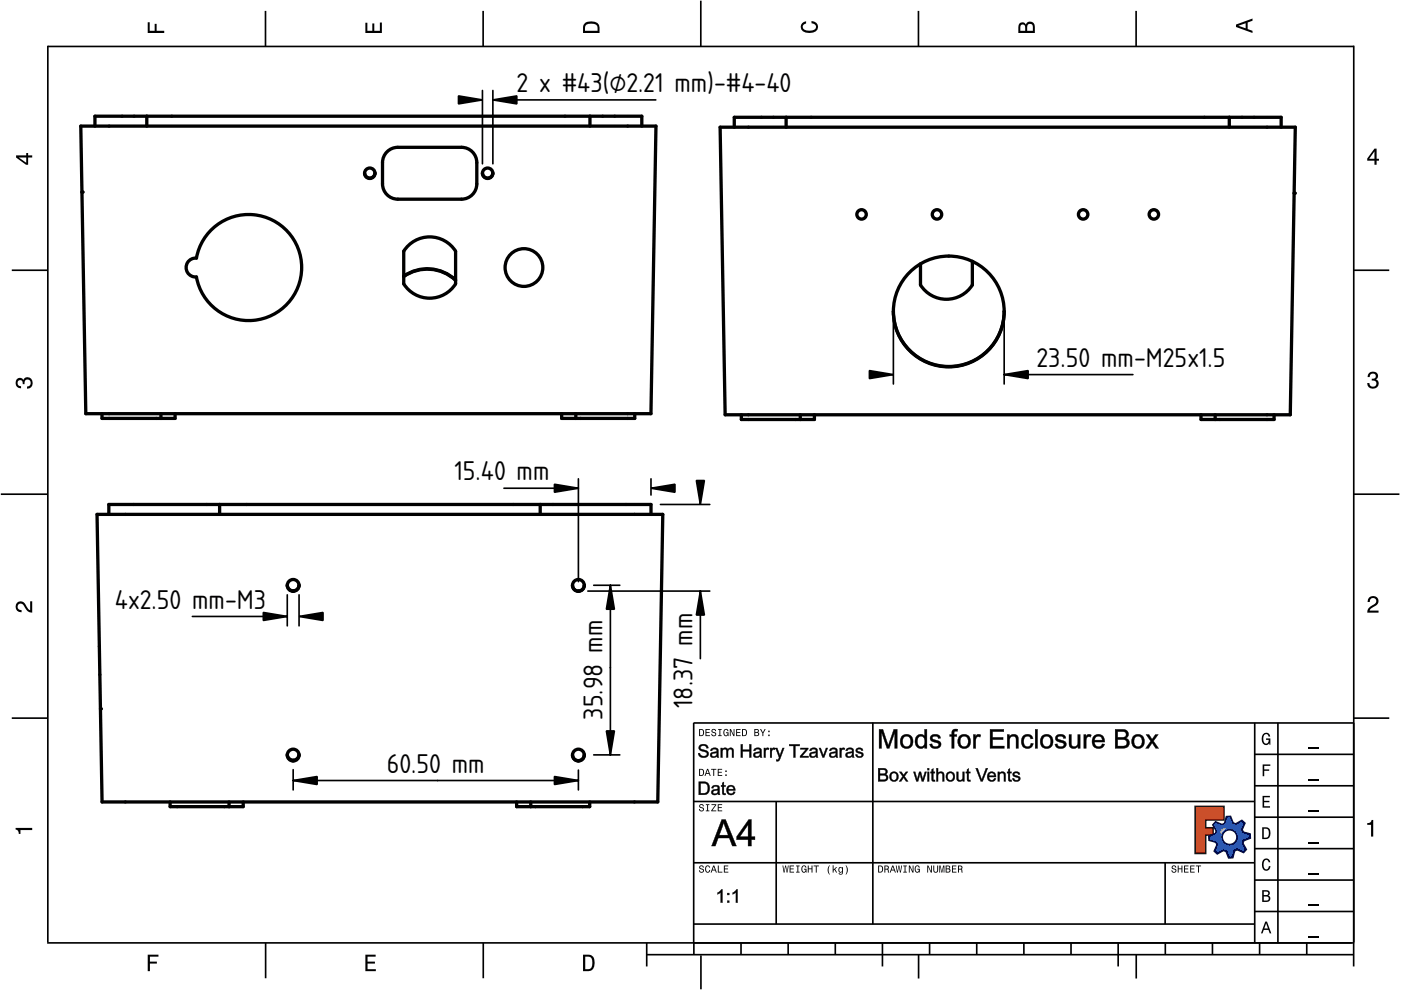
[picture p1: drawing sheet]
<svg xmlns="http://www.w3.org/2000/svg" width="297mm" height="210mm" viewBox="0 0 297 210" stroke-linecap="round" stroke-linejoin="round" font-family="sans-serif">
<defs><g id="words">
<g font-size="5.4">
<text x="109.5" y="19.5">2 x #43(⌀2.21 mm)-#4-40</text>
<text x="219.8" y="77.8">23.50 mm-M25x1.5</text>
<text x="96.3" y="101.9">15.40 mm</text>
<text x="24.3" y="129">4x2.50 mm-M3</text>
<text x="127.8" y="152.6" transform="rotate(-90 127.8 152.6)">35.98 mm</text>
<text x="146.8" y="150.1" transform="rotate(-90 146.8 150.1)">18.37 mm</text>
<text x="82" y="163.8">60.50 mm</text>
</g>
</g></defs>
<g fill="none" stroke="#000" stroke-width=".35">
<path d="M10.1 9.7v190.1M10.1 9.9h277M56.3 2.3v7.5M102.4 2.3v7.5M148.6 .1v9.8M194.7 2.3v7.5M240.9 2.3v7.5M287 9.7v195.2M2.5 57.3h7.5M287.1 57.3h7.4M.2 104.8h10M287 104.8h9.7"/>
<path d="M2.5 152.3h7.5M147 153.3h140.1M147.1 153.3v49.1M185.1 153.2v42.8M266 159.9h21M266 153.3v46.7M270.9 153.3v46.7M287.1 152.3h7.4M147 169.9h119M164.6 169.9v26M266 179.9h21M266 173.3h21"/>
<path d="M266 166.6h21M10 199.9h277.1M56.3 199.9v7.5M102.5 199.9v7.5M137.1 199.9v5M147 195.9h119M147 182.9h119M157.1 199.9v2.5M167.1 199.9v2.5M177.1 199.9v2.5M187.1 199.9v5M197.1 199.9v2.5"/>
<path d="M207.1 199.9v2.5M217.1 199.9v2.5M227.1 199.9v2.5M237.1 199.9v5M247 182.9v13M247.1 199.9v2.5M257.1 199.9v2.5M266 193.3h21M266 186.6h21M267.1 199.9v2.5M277.1 199.9v2.5M137.1 202.4h150"/>
<path d="M148.6 202.6v7.2M194.8 202.4v5.1M240.9 202.4v5.1"/>
</g>
<g fill="#000">
<path d="M31.3 4.7h.4v1.8h1.1v-1.4h.4v1.4h1.6v.5h-3.5z" fill-rule="evenodd"/>
<path d="M77.5 4.8h.4v1.7h1v-1.5h.5v1.5h1.1v-1.7h.5v2.2h-3.5z" fill-rule="evenodd"/>
<path d="M124.1 4.9a2.19 2.19 0 0 0-.5 2.1h3.5v-1.2a1.42 1.42 0 0 0-1.7-1.3zM124.3 5.2a2.14 2.14 0 0 1 2.3 .3l.1 1h-2.7l.1-1z" fill-rule="evenodd"/>
<path d="M170.1 4.9l.8-.4v.5a.7 .7 0 0 0-.7 .5 .7 .7 0 0 0 .3 .8 1.69 1.69 0 0 0 2.5-.6 .9 .9 0 0 0-.9-.8v-.5a1.24 1.24 0 0 1 1.3 1.1 1.24 1.24 0 0 1-1 1.4 2.22 2.22 0 0 1-2.5-.7l-.1-.5z" fill-rule="evenodd"/>
<path d="M216.1 5l-.2 .8v1.2h3.5v-1.3a.98 .98 0 0 0-.7-1.1 .98 .98 0 0 0-1.2 .6 .84 .84 0 0 0-1.4-.2zM216.4 5.3a.54 .54 0 0 1 .7-.1 .54 .54 0 0 1 .3 .6v.7h-1.1zM217.9 5.2a.62 .62 0 0 1 .7-.1 .62 .62 0 0 1 .4 .6v.8h-1.2z" fill-rule="evenodd"/>
<path d="M262.1 5.2v.5l3.5 1.3v-.5l-1.1-.3v-1.4l1.1-.4v-.5zM262.6 5.5l1.5-.6v1.1z" fill-rule="evenodd"/>
<path d="M3.4 32.9v.5l2.1 1.5h.5v-1.5h.8v-.5h-.8v-.5h-.4v.5zM4 33.4h1.6v1.1z" fill-rule="evenodd"/>
<path d="M291.4 31.5l-1.5 2.1v.5h1.5v.8h.5v-.8h.5v-.4h-.5v-2.2zM291.4 32.1v1.6h-1.1z" fill-rule="evenodd"/>
<path d="M3.6 80.4a.86 .86 0 0 1 1.4 .1 1.06 1.06 0 0 1 1.2-.5 1.06 1.06 0 0 1 .7 1.2 1.1 1.1 0 0 1-1.2 1.2v-.4a.71 .71 0 0 0 .8-1 .71 .71 0 0 0-1.3-.1v.6h-.4a.61 .61 0 0 0-.3-.8 .61 .61 0 0 0-.8 .2 .61 .61 0 0 0 .2 .8l.6 .2v.4a1.15 1.15 0 0 1-1.2-.6 1.15 1.15 0 0 1 .3-1.3z" fill-rule="evenodd"/>
<path d="M290.3 79.1a1.08 1.08 0 0 1 1.3-.2 1.08 1.08 0 0 1 .5 1.3l-.4 .2a1.06 1.06 0 0 1 .6 1.3 1.06 1.06 0 0 1-1.2 .7 1.1 1.1 0 0 1-1.2-1.2h.4a.71 .71 0 0 0 1 .8 .71 .71 0 0 0 .1-1.3h-.6v-.4a.61 .61 0 0 0 .8-.3 .61 .61 0 0 0-.2-.8 .61 .61 0 0 0-.8 .2l-.2 .5h-.4z" fill-rule="evenodd"/>
<path d="M3.6 127.8a1.22 1.22 0 0 1 2 .7l.4 .6 .4 .3v-1.9h.4v2.4a1.8 1.8 0 0 1-1.7-1.4 .71 .71 0 0 0-.9-.5 .71 .71 0 0 0-.5 .8 .71 .71 0 0 0 .9 .6v.4a1.18 1.18 0 0 1-1.2-.6 1.18 1.18 0 0 1 .2-1.4z" fill-rule="evenodd"/>
<path d="M290.3 126.7a1.18 1.18 0 0 1 1.9 .3 1.18 1.18 0 0 1-1 1.7l-.5 .3-.3 .5h1.9v.4h-2.4a1.8 1.8 0 0 1 1.4-1.7 .71 .71 0 0 0 .5-.9 .71 .71 0 0 0-.9-.5 .71 .71 0 0 0-.5 .8h-.4z" fill-rule="evenodd"/>
<path d="M148.2 154.6v1.5h.5a.77 .77 0 0 0 .6-.8 .77 .77 0 0 0-.6-.7zM148.4 154.8a.58 .58 0 0 1 .7 .5 .58 .58 0 0 1-.7 .6zM149.6 154.6v1.5h.9v-.2h-.7v-.5h.6v-.2h-.6v-.4h.7v-.2zM151 154.7a.53 .53 0 0 0 0 .6 .53 .53 0 0 0 .6 .2 .32 .32 0 0 1-.3 .5 .32 .32 0 0 1-.3-.4h-.2a.5 .5 0 0 0 .7 .5 .5 .5 0 0 0 .1-.8l-.4-.1a.28 .28 0 0 1-.1-.4 .28 .28 0 0 1 .4-.1 .28 .28 0 0 1 .1 .3h.2a.51 .51 0 0 0-.3-.4 .51 .51 0 0 0-.5 .1zM152.3 154.6v.2h.2v1.1h-.2v.2h.7v-.2h-.3v-1.1h.3v-.2zM153.5 154.7a.81 .81 0 0 0 .5 1.4l.3-.2 .2 .2v-.8h-.6v.1h.4l-.2 .5a.6 .6 0 0 1-.5-.6 .6 .6 0 0 1 .4-.6l.2 .3h.2l-.1-.3a.53 .53 0 0 0-.8 0zM154.7 154.6v1.5h.2v-1.3l.6 1.3h.2v-1.5h-.2v1.2l-.5-1.2zM156.1 154.6v1.5h.9v-.2h-.7v-.5h.6v-.2h-.6v-.4h.7v-.2zM157.3 154.6v1.5h.5a.77 .77 0 0 0 .6-.8 .77 .77 0 0 0-.6-.7zM157.5 154.8a.58 .58 0 0 1 .7 .5 .58 .58 0 0 1-.7 .6zM159.9 154.6v1.5h.6a.42 .42 0 0 0 .5-.3 .42 .42 0 0 0-.3-.5l.2-.2-.1-.4zM160.1 154.8h.3a.23 .23 0 0 1 .3 .2 .23 .23 0 0 1-.3 .2h-.3zM160.1 155.4h.4a.26 .26 0 0 1 .3 .2 .26 .26 0 0 1-.3 .3h-.4zM161.1 154.6l.5 .9v.6h.2v-.6l.5-.9h-.2l-.4 .7-.3-.7zM162.9 155.8v.3h.3v-.3zM162.9 154.9v.3h.3v-.3z" fill-rule="evenodd"/>
<path d="M267.8 155.7a.85 .85 0 0 1 .9-.3 .85 .85 0 0 1 .6 .8h-.3l-.1-.3a.49 .49 0 0 0-.4-.3 .49 .49 0 0 0-.5 .3 1.2 1.2 0 0 0 .4 1.8 .66 .66 0 0 0 .6-.8h-.6v-.3h.9v1.3h-.1l-.1-.3-.3 .3a.85 .85 0 0 1-1.2-.7v-1.1z" fill-rule="evenodd"/>
<path d="M3.3 175.5h3.5v.5h-2.5v.8h-.3a.77 .77 0 0 0-.7-.9z" fill-rule="evenodd"/>
<path d="M148.4 170.6a.53 .53 0 0 0 0 .6 .53 .53 0 0 0 .6 .2 .32 .32 0 0 1-.3 .5 .32 .32 0 0 1-.3-.4h-.2a.5 .5 0 0 0 .7 .6 .5 .5 0 0 0 .1-.9l-.4-.1a.28 .28 0 0 1-.1-.4 .28 .28 0 0 1 .4-.1 .28 .28 0 0 1 .1 .4h.2a.51 .51 0 0 0-.3-.5 .51 .51 0 0 0-.5 .1zM149.7 170.5v.2h.2v1.1h-.2v.2h.7v-.2h-.3v-1.1h.3v-.2zM150.8 170.5v.2h.8l-.8 1.3h1.1v-.2h-.9l.9-1.3zM152.2 170.5v1.5h.9v-.2h-.7v-.5h.6v-.2h-.6v-.4h.7v-.2z" fill-rule="evenodd"/>
<path d="M148.2 163v1.5h.5a.77 .77 0 0 0 .6-.7 .77 .77 0 0 0-.6-.8zM148.4 163.2a.57 .57 0 0 1 .7 .6 .57 .57 0 0 1-.7 .5zM149.9 163l-.5 1.5h.2l.1-.4h.6l.2 .4h.2l-.6-1.5zM150 163.2l.3 .7h-.5zM150.8 163v.2h.4v1.3h.2v-1.3h.5v-.2zM152.2 163v1.5h.9v-.2h-.7v-.5h.6v-.2h-.6v-.4h.7v-.2zM153.8 164.2v.3h.3v-.3zM153.8 163.4v.3h.3v-.3z" fill-rule="evenodd"/>
<path d="M253.4 171h6.1v2.8h-3.9v1.7h1.6v1.5h-1.6v4h-2.2z" fill-rule="evenodd"/>
<path d="M257.7 174.3l-.5 .6 .7 1.3-.2 .6-1.4 .5v.9l1.5 .4 .3 .5-.7 1.4 .7 .5 1.3-.7 .6 .2 .5 1.4 .9-.1 .3-1.4 .6-.3 1.4 .6 .5-.6-.7-1.3 .2-.6 1.4-.5-.1-.9-1.4-.4-.3-.5 .6-1.4-.6-.6-1.3 .8-.6-.2-.5-1.4h-.9l-.4 1.5-.5 .2zM259.1 177.5a1.6 1.6 0 0 1 3.2 0 1.6 1.6 0 0 1-3.2 0z" fill-rule="evenodd"/>
<path d="M267.7 168.7h1.5v.3h-1.2v.8h1.1v.3h-1.1v.8h1.3v.3h-1.6z" fill-rule="evenodd"/>
<path d="M267.7 162.1h1.6v.3h-1.3v.7h1.1v.3h-1.1v1.2h-.3z" fill-rule="evenodd"/>
<path d="M267.6 175.4v2.5h.8a1.37 1.37 0 0 0 .7-2.2 1.56 1.56 0 0 0-1.5-.3zM267.9 175.7a.98 .98 0 0 1 1.2 .7 .98 .98 0 0 1-.7 1.2h-.5z" fill-rule="evenodd"/>
<path d="M289.9 174.5a.77 .77 0 0 0 .9-.6h.4v3.5h-.5v-2.5h-.8z" fill-rule="evenodd"/>
<path d="M148.4 183.6a.53 .53 0 0 0 0 .6 .53 .53 0 0 0 .6 .2 .32 .32 0 0 1-.3 .5 .32 .32 0 0 1-.3-.4h-.2a.5 .5 0 0 0 .7 .6 .5 .5 0 0 0 .1-.9l-.4-.1a.28 .28 0 0 1-.1-.4 .28 .28 0 0 1 .4-.1 .28 .28 0 0 1 .1 .4h.2a.51 .51 0 0 0-.3-.5 .51 .51 0 0 0-.5 .1zM149.6 183.7l-.1 .2a.67 .67 0 0 0 .1 .9 .67 .67 0 0 0 .8 .1l.2-.4h-.2l-.2 .3a.6 .6 0 0 1-.5-.5 .6 .6 0 0 1 .4-.6l.3 .3h.2l-.2-.4a.5 .5 0 0 0-.8 .1zM151.2 183.5l-.5 1.5h.2l.1-.4h.6l.2 .4h.2l-.6-1.5zM151.3 183.7l.3 .7h-.5zM152.2 183.5v1.5h1v-.2h-.8v-1.3zM153.5 183.5v1.5h.9v-.2h-.7v-.5h.6v-.2h-.6v-.4h.7v-.2z" fill-rule="evenodd"/>
<path d="M165.9 183.5l.3 1.5h.1l.3-1.3 .2 1.3h.2l.2-1.5h-.1l-.2 1.3-.2-1.3h-.2l-.2 1.3-.2-1.3zM167.4 183.5v1.5h1v-.2h-.8v-.5h.7v-.2h-.7v-.4h.7v-.2zM168.8 183.5v.2h.3v1.1h-.3v.2h.7v-.2h-.2v-1.1h.2v-.2zM170.1 183.7a.82 .82 0 0 0 .5 1.3l.3-.2 .1 .2v-.8h-.5v.2h.3l-.2 .4a.6 .6 0 0 1-.5-.5 .6 .6 0 0 1 .5-.6l.2 .3h.2l-.2-.4a.53 .53 0 0 0-.7 .1zM171.3 183.5v1.5h.2v-.7h.6v.7h.2v-1.5h-.2v.6h-.6v-.6zM172.5 183.5v.2h.5v1.3h.2v-1.3h.4v-.2zM175.8 183.5a1.35 1.35 0 0 0 .2 1.9 1.84 1.84 0 0 1 0-1.9zM176.5 183.5v1.5h.2v-.4l.2-.2 .4 .6h.2l-.4-.7 .4-.5h-.2l-.6 .6v-.9zM177.9 184a.59 .59 0 0 0-.2 .7 .59 .59 0 0 0 .7 .3l.1-.2a.31 .31 0 0 1-.1 .5 .31 .31 0 0 1-.4-.2h-.2a.47 .47 0 0 0 .5 .4 .47 .47 0 0 0 .4-.5v-1.2h-.2v.2l-.3-.2zM178 184.1l.1-.1a.42 .42 0 0 1 .4 .4 .42 .42 0 0 1-.4 .5l-.1-.3zM179.3 183.5a1.85 1.85 0 0 1 0 1.9 1.22 1.22 0 0 0 0-1.9z" fill-rule="evenodd"/>
<path d="M186.2 183.5v1.5h.5a.77 .77 0 0 0 .6-.7 .77 .77 0 0 0-.6-.8zM186.4 183.7a.58 .58 0 0 1 .6 .6 .58 .58 0 0 1-.6 .5zM187.5 183.5v1.5h.2v-.6a.45 .45 0 0 1 .5 .1 .45 .45 0 0 1 .1 .5h.2l-.2-.7a.42 .42 0 0 0 .1-.5 .42 .42 0 0 0-.4-.3zM187.7 183.7h.2a.26 .26 0 0 1 .4 .3 .26 .26 0 0 1-.4 .2h-.2zM189.2 183.5l-.6 1.5h.2l.2-.4h.6l.1 .4h.2l-.5-1.5zM189.3 183.7l.2 .7h-.4zM189.9 183.5l.3 1.5h.2l.2-1.3 .2 1.3h.2l.3-1.5h-.2l-.2 1.3-.2-1.3h-.2l-.2 1.3-.2-1.3zM191.5 183.5v.2h.3v1.1h-.3v.2h.8v-.2h-.3v-1.1h.3v-.2zM192.7 183.5v1.5h.2v-1.2l.5 1.2h.3v-1.5h-.2v1.2l-.6-1.2zM194.1 183.7a.81 .81 0 0 0 .5 1.3l.3-.2 .1 .2v-.8h-.5v.2h.3l-.2 .4a.6 .6 0 0 1-.5-.5 .6 .6 0 0 1 .5-.6l.2 .3h.2l-.2-.4a.53 .53 0 0 0-.7 .1zM196.6 183.5v1.5h.2v-1.2l.6 1.2h.2v-1.5h-.2v1.2l-.6-1.2zM197.9 183.5v.9a.52 .52 0 0 0 .5 .6 .52 .52 0 0 0 .5-.6v-.9h-.2v.9a.33 .33 0 0 1-.3 .5 .33 .33 0 0 1-.3-.5v-.9zM199.2 183.5v1.5h.1v-1.4l.3 1.4h.2l.3-1.4v1.4h.1v-1.5h-.2l-.3 1.3-.3-1.3zM200.5 183.5v1.5h.6a.42 .42 0 0 0 .4-.3 .42 .42 0 0 0-.2-.5l.2-.2-.1-.4zM200.7 183.7h.3a.23 .23 0 0 1 .3 .2 .23 .23 0 0 1-.3 .2h-.3zM200.7 184.3h.3a.26 .26 0 0 1 .3 .3 .26 .26 0 0 1-.3 .2h-.3zM201.8 183.5v1.5h1v-.2h-.8v-.5h.7v-.2h-.7v-.4h.8v-.2zM203.1 183.5v1.5h.2v-.6a.45 .45 0 0 1 .5 .1 .45 .45 0 0 1 .1 .5h.2l-.2-.7a.42 .42 0 0 0 .1-.5 .42 .42 0 0 0-.4-.3zM203.3 183.7h.3a.26 .26 0 0 1 .3 .3 .26 .26 0 0 1-.4 .2h-.2z" fill-rule="evenodd"/>
<path d="M248.5 183.6a.53 .53 0 0 0 0 .6 .53 .53 0 0 0 .6 .2 .32 .32 0 0 1-.2 .5 .32 .32 0 0 1-.3-.4h-.2a.5 .5 0 0 0 .6 .6 .5 .5 0 0 0 .2-.9l-.4-.1a.28 .28 0 0 1-.1-.4 .28 .28 0 0 1 .3-.1 .28 .28 0 0 1 .2 .4h.2a.51 .51 0 0 0-.3-.5 .51 .51 0 0 0-.6 .1zM249.7 183.5v1.5h.2v-.7h.6v.7h.2v-1.5h-.2v.6h-.6v-.6zM251 183.5v1.5h1v-.2h-.8v-.5h.7v-.2h-.7v-.4h.8v-.2zM252.3 183.5v1.5h1v-.2h-.8v-.5h.7v-.2h-.7v-.4h.8v-.2zM253.5 183.5v.2h.5v1.3h.2v-1.3h.5v-.2z" fill-rule="evenodd"/>
<path d="M268.3 195.4l-1 2.5h.4l.2-.7h1l.3 .7h.3l-.9-2.5zM268.4 195.8l.4 1.1h-.7z" fill-rule="evenodd"/>
<path d="M267.6 188.7v2.5h1a.7 .7 0 0 0 .7-.5 .7 .7 0 0 0-.4-.8 .61 .61 0 0 0 .3-.8 .61 .61 0 0 0-.7-.4zM267.9 189h.6a.38 .38 0 0 1 .4 .4 .38 .38 0 0 1-.5 .4h-.5zM267.9 190.1h.6a.44 .44 0 0 1 .5 .4 .44 .44 0 0 1-.5 .4h-.6z" fill-rule="evenodd"/>
<path d="M267.8 182.3a.85 .85 0 0 1 .9-.3 .85 .85 0 0 1 .6 .8h-.3l-.1-.2a.47 .47 0 0 0-.4-.3 .47 .47 0 0 0-.4 .3 1.21 1.21 0 0 0 .4 1.7 .64 .64 0 0 0 .5-.7h.4a.89 .89 0 0 1-.8 1 .89 .89 0 0 1-1-.7v-1.1z" fill-rule="evenodd"/>
<path d="M31.3 202.4h2.3v.4h-1.8v1.1h1.5v.4h-1.5v1.6h-.5z" fill-rule="evenodd"/>
<path d="M77.5 202.4h2.1v.4h-1.7v1.1h1.6v.4h-1.6v1.2h1.8v.4h-2.2z" fill-rule="evenodd"/>
<path d="M123.6 202.4v3.5h1.2a1.42 1.42 0 0 0 1.3-1.7 1.38 1.38 0 0 0-1.3-1.8zM124.1 202.8l1 .1a1.89 1.89 0 0 1 0 2.5l-1 .1z" fill-rule="evenodd"/>
</g>
<path d="M277.3 158.6h2.2M277.3 178.6h2.2M277.3 172h2.2M277.3 165.3h2.2M277.3 198.6h2.2M277.3 192h2.2M277.3 185.3h2.2" fill="none" stroke="#000" stroke-width=".25"/>
<g fill="#000">
<path d="M148.3 158a1.12 1.12 0 0 1 1.9 .6l-.4 .1a.64 .64 0 0 0-.6-.6 .64 .64 0 0 0-.6 .5l.6 .3a.93 .93 0 0 1 1.1 1 .93 .93 0 0 1-1.3 .8 .91 .91 0 0 1-1-1l.4-.1a.75 .75 0 0 0 .7 .7 .75 .75 0 0 0 .7-.6l-1.3-.6a.67 .67 0 0 1-.2-1.1zM148.4 158a.75 .75 0 0 0-.1 .9 .75 .75 0 0 0 .8 .4l.5 .2a.49 .49 0 0 1 .3 .6 .49 .49 0 0 1-.7 .3 .69 .69 0 0 1-.8-.7h-.4a1.12 1.12 0 0 0 1.1 .9 1.12 1.12 0 0 0 1.1-.8l-.1-.4-.3-.3-1.2-.3a.63 .63 0 0 1 .3-.8 .63 .63 0 0 1 .8 .3l.1 .3h.3a1.02 1.02 0 0 0-1.7-.6zM150.7 158.8a.88 .88 0 0 1 1-.3 .88 .88 0 0 1 .6 .8l.2 1.3h-.5v-.2a.73 .73 0 0 1-1.1 .3 .73 .73 0 0 1-.1-1.1l1.1-.3a.49 .49 0 0 0-.4-.4 .49 .49 0 0 0-.6 .4l-.3-.1zM150.8 158.8l-.2 .4h.4a.52 .52 0 0 1 .3-.4 .52 .52 0 0 1 .6 .1l.1 .5-.9 .1a.6 .6 0 0 0-.3 1 .99 .99 0 0 0 1.2-.2l.1 .3h.3l-.1-.4v-1.2a.97 .97 0 0 0-1.5-.2zM151.1 159.9h-.1a.43 .43 0 0 0 .4 .5 .43 .43 0 0 0 .5-.4l.1-.4zM151 159.8l1-.3a.62 .62 0 0 1-.3 .8 .62 .62 0 0 1-.8-.2zM152.8 158.6h.4l-.1 .3a.68 .68 0 0 1 .6-.4 .68 .68 0 0 1 .6 .4 .67 .67 0 0 1 .8-.4 .67 .67 0 0 1 .5 .7v1.4h-.4v-1.3a.41 .41 0 0 0-.5-.4 .41 .41 0 0 0-.3 .5v1.2h-.4v-1.3a.42 .42 0 0 0-.6-.4 .42 .42 0 0 0-.2 .7v1h-.4zM152.8 158.6v2h.4l-.1-1a.5 .5 0 0 1 .3-.8 .5 .5 0 0 1 .7 .5l-.1 1.3h.4l-.1-1.2a.48 .48 0 0 1 .4-.6 .48 .48 0 0 1 .5 .5v1.3h.3v-1.4a.62 .62 0 0 0-.5-.6 .62 .62 0 0 0-.7 .4 .65 .65 0 0 0-.6-.4 .65 .65 0 0 0-.6 .4v-.4zM157 157.8h.5v1.2h1.4v-1.2h.4v2.8h-.4v-1.3h-1.5l.1 1.3h-.5zM157.1 157.8v2.8h.3v-1.3h1.5v1.3h.4v-2.8h-.4v1.2h-1.5v-1.2zM159.9 158.8a.88 .88 0 0 1 1-.3 .88 .88 0 0 1 .6 .8l.1 1.3h-.4l-.1-.2a.73 .73 0 0 1-1 .3 .73 .73 0 0 1-.2-1.1l1.2-.3a.49 .49 0 0 0-.5-.4 .49 .49 0 0 0-.5 .4l-.4-.1zM160 158.8l-.2 .4h.3a.52 .52 0 0 1 .4-.4 .52 .52 0 0 1 .5 .1l.2 .5-1 .1a.6 .6 0 0 0-.3 1 .99 .99 0 0 0 1.3-.2v.3h.4l-.2-.4v-1.2a.97 .97 0 0 0-1.4-.2zM160.2 159.9a.43 .43 0 0 0 .3 .5 .43 .43 0 0 0 .5-.4l.1-.4zM160.2 159.8l1-.3a.62 .62 0 0 1-.4 .8 .62 .62 0 0 1-.8-.2zM161.9 158.6h.4v.3a.47 .47 0 0 1 .3-.4 .47 .47 0 0 1 .5 .2l-.1 .3h-.4l-.2 .2v1.4h-.5zM162 158.6v2h.3v-1a.46 .46 0 0 1 .1-.6 .46 .46 0 0 1 .5 0l.2-.3a.61 .61 0 0 0-.9 .2l.1-.3zM163.2 158.6h.4v.3a.47 .47 0 0 1 .3-.4 .47 .47 0 0 1 .5 .2l-.1 .3h-.4l-.2 .2v1.4h-.5zM163.3 158.6v2h.3v-1a.46 .46 0 0 1 .1-.6 .46 .46 0 0 1 .6 0l.1-.3a.61 .61 0 0 0-.8 .2v-.3zM164.4 158.6h.4l.6 1.6 .5-1.6h.4l-1 2.5a.49 .49 0 0 1-.7 .3l-.1-.4 .5-.1 .2-.3zM164.4 158.6l.8 2-.2 .5h-.4v.3a.72 .72 0 0 0 .9-.8l.8-2h-.4l-.6 1.6-.5-1.6zM167.3 157.8h2.3v.4h-1l.1 2.4h-.5l.1-2.4h-1zM167.3 157.8v.4l1-.1v2.5h.3v-2.5l.9 .1v-.4zM169.7 158.6h1.7v.2l-1.4 1.5h1.5v.3h-1.9v-.3l1.3-1.4h-1.2zM169.7 158.6v.3l1.3-.1-1.4 1.5v.3h1.8v-.3l-1.4 .1 1.3-1.6v-.2zM171.8 158.8a.88 .88 0 0 1 1-.3 .88 .88 0 0 1 .6 .8l.1 1.3h-.4l-.1-.2a.73 .73 0 0 1-1 .3 .73 .73 0 0 1-.2-1.1l1.1-.3a.49 .49 0 0 0-.4-.4 .49 .49 0 0 0-.5 .4l-.4-.1zM171.8 158.8l-.2 .4h.4a.52 .52 0 0 1 .4-.4 .52 .52 0 0 1 .5 .1l.1 .5-.9 .1a.6 .6 0 0 0-.3 1 .99 .99 0 0 0 1.3-.2v.3h.3l-.1-.4v-1.2a.97 .97 0 0 0-1.5-.2zM172.1 159.9h-.1a.43 .43 0 0 0 .4 .5 .43 .43 0 0 0 .5-.4l.1-.4zM172 159.8l1-.2a.57 .57 0 0 1-.3 .8 .57 .57 0 0 1-.8-.4zM173.6 158.6h.4l.6 1.6 .5-1.6h.4l-.7 2h-.4zM173.6 158.6l.8 2h.3l.8-2h-.4l-.5 1.8-.6-1.8zM176 158.8a.88 .88 0 0 1 1-.3 .88 .88 0 0 1 .6 .8l.1 1.3h-.4l-.1-.2a.73 .73 0 0 1-1 .3 .73 .73 0 0 1-.2-1.1l1.2-.3a.49 .49 0 0 0-.5-.4 .49 .49 0 0 0-.5 .4l-.4-.1zM176 158.8l-.1 .4h.3a.52 .52 0 0 1 .4-.4 .52 .52 0 0 1 .5 .1l.1 .5-.9 .1a.6 .6 0 0 0-.3 1 .99 .99 0 0 0 1.3-.2v.3h.3l-.1-.4v-1.2a.97 .97 0 0 0-1.5-.2zM176.3 159.9h-.1a.43 .43 0 0 0 .4 .5 .43 .43 0 0 0 .5-.4l.1-.4zM176.2 159.8l1-.3a.62 .62 0 0 1-.3 .8 .62 .62 0 0 1-.8-.2zM178 158.6h.4v.3a.47 .47 0 0 1 .3-.4 .47 .47 0 0 1 .5 .2l-.2 .3h-.3l-.3 .2v1.4h-.4zM178.1 158.6v2h.3v-1a.46 .46 0 0 1 .1-.6 .46 .46 0 0 1 .5 0l.1-.3a.61 .61 0 0 0-.8 .2l.1-.3zM179.4 158.8a.88 .88 0 0 1 1-.3 .88 .88 0 0 1 .6 .8l.2 1.3h-.5v-.2a.73 .73 0 0 1-1.1 .3 .73 .73 0 0 1-.1-1.1l1.1-.3a.49 .49 0 0 0-.4-.4 .49 .49 0 0 0-.6 .4l-.3-.1zM179.5 158.8l-.2 .4h.4a.52 .52 0 0 1 .3-.4 .52 .52 0 0 1 .6 .1l.1 .5-1 .1a.6 .6 0 0 0-.2 1 .99 .99 0 0 0 1.2-.2l.1 .3h.3l-.1-.4v-1.2a.97 .97 0 0 0-1.5-.2zM179.8 159.9h-.1a.43 .43 0 0 0 .4 .5 .43 .43 0 0 0 .5-.4l.1-.4zM179.7 159.8l1-.3a.62 .62 0 0 1-.3 .8 .62 .62 0 0 1-.8-.2zM181.5 158.7h.2a.85 .85 0 0 1 1.3 .4l-.4 .1a.41 .41 0 0 0-.3-.3 .41 .41 0 0 0-.5 .3l.4 .2a.68 .68 0 0 1 .9 .6 .68 .68 0 0 1-.9 .7 .71 .71 0 0 1-.8-.7l.3-.1a.5 .5 0 0 0 .4 .4 .5 .5 0 0 0 .6-.3l-.2-.1a.92 .92 0 0 1-1.1-.9zM181.6 158.8a.6 .6 0 0 0 0 .7 .6 .6 0 0 0 .7 .2l.4 .2a.5 .5 0 0 1-.5 .5 .5 .5 0 0 1-.5-.4h-.3a.82 .82 0 0 0 .8 .6 .82 .82 0 0 0 .8-.7l-.3-.3-1-.4a.48 .48 0 0 1 .5-.4 .48 .48 0 0 1 .5 .4l.3-.1a.88 .88 0 0 0-1.4-.3z"/>
<path d="M148.4 158a1.09 1.09 0 0 1 1.8 .6h-.4a.65 .65 0 0 0-.6-.5 .65 .65 0 0 0-.7 .6l.4 .2a1.12 1.12 0 0 1 1.3 1.1 1.16 1.16 0 0 1-1.2 .6 1.16 1.16 0 0 1-1-.9h.4a.76 .76 0 0 0 .7 .6 .76 .76 0 0 0 .8-.6l-.4-.3a1.03 1.03 0 0 1-1.2-1.2zM150.8 158.8a.87 .87 0 0 1 .9-.3 .87 .87 0 0 1 .6 .8l.1 1.3h-.3l-.1-.2a.74 .74 0 0 1-.9 .3 .74 .74 0 0 1-.5-.9l.5-.3 .9-.2a.51 .51 0 0 0-.5-.5 .51 .51 0 0 0-.5 .4h-.4zM151 159.8a.36 .36 0 0 0 0 .5 .36 .36 0 0 0 .5 .1l.4-.3 .1-.5zM152.8 158.6h.3v.3a.68 .68 0 0 1 1.2 0 .65 .65 0 0 1 .8-.3 .65 .65 0 0 1 .4 .6v1.4h-.3v-1.3a.45 .45 0 0 0-.5-.5 .45 .45 0 0 0-.3 .6v1.2h-.4v-1.3a.46 .46 0 0 0-.6-.4 .46 .46 0 0 0-.2 .7v1h-.4zM157.1 157.8h.3v1.2h1.5v-1.2h.4v2.8h-.4v-1.3h-1.5v1.3h-.3zM159.9 158.8a.87 .87 0 0 1 1-.3 .87 .87 0 0 1 .6 .8l.1 1.3h-.4l-.1-.2a.74 .74 0 0 1-.9 .3 .74 .74 0 0 1-.4-.9l.4-.3 .9-.2a.51 .51 0 0 0-.4-.5 .51 .51 0 0 0-.6 .4h-.3zM160.2 159.8a.36 .36 0 0 0 0 .5 .36 .36 0 0 0 .5 .1l.4-.3v-.5zM162 158.6h.3v.3l.2-.3h.4l.2 .1-.2 .3a.45 .45 0 0 0-.5 0 .45 .45 0 0 0-.1 .6v1h-.3zM163.3 158.6h.3v.3l.2-.3h.4l.2 .1-.1 .3a.45 .45 0 0 0-.6 0 .45 .45 0 0 0-.1 .6v1h-.3zM164.4 158.6h.4l.6 1.6 .5-1.6h.4l-.8 2a.74 .74 0 0 1-.9 .8v-.3a.45 .45 0 0 0 .6-.5zM167.3 157.8h2.2v.4h-.9v2.4h-.3v-2.4h-1zM169.7 158.6h1.6v.2l-1.3 1.5h1.4v.3h-1.8v-.3l1.3-1.4h-1.2zM171.8 158.8a.87 .87 0 0 1 .9-.3 .87 .87 0 0 1 .6 .8l.1 1.3h-.3l-.1-.2a.74 .74 0 0 1-.9 .3 .74 .74 0 0 1-.4-.9l.4-.3 .9-.2a.51 .51 0 0 0-.5-.5 .51 .51 0 0 0-.5 .4h-.4zM172.1 159.8a.36 .36 0 0 0 0 .5 .36 .36 0 0 0 .4 .1l.4-.3 .1-.5zM173.6 158.6h.4l.6 1.6 .5-1.6h.4l-.8 2h-.3zM176 158.8a.87 .87 0 0 1 .9-.3 .87 .87 0 0 1 .6 .8l.1 1.3h-.3l-.1-.2a.74 .74 0 0 1-.9 .3 .74 .74 0 0 1-.4-.9l.4-.3 .9-.2a.51 .51 0 0 0-.5-.5 .51 .51 0 0 0-.5 .4h-.3zM176.3 159.8a.36 .36 0 0 0 0 .5 .36 .36 0 0 0 .5 .1l.3-.3 .1-.5zM178.1 158.6h.3v.3l.2-.3h.4l.1 .1-.1 .3a.45 .45 0 0 0-.5 0 .45 .45 0 0 0-.1 .6v1h-.3zM179.5 158.8a.87 .87 0 0 1 .9-.3 .87 .87 0 0 1 .6 .8l.1 1.3h-.3l-.1-.2a.74 .74 0 0 1-.9 .3 .74 .74 0 0 1-.5-.9l.4-.3 1-.2a.51 .51 0 0 0-.5-.5 .51 .51 0 0 0-.5 .4h-.4zM179.7 159.8a.36 .36 0 0 0 0 .5 .36 .36 0 0 0 .5 .1l.4-.3 .1-.5zM181.6 158.8a.87 .87 0 0 1 1.4 .3l-.4 .1a.4 .4 0 0 0-.4-.4 .4 .4 0 0 0-.3 .5h.1a.86 .86 0 0 1 1 .9 .89 .89 0 0 1-.9 .4 .89 .89 0 0 1-.7-.6h.3a.45 .45 0 0 0 .5 .4 .45 .45 0 0 0 .4-.5l-.1-.1a.89 .89 0 0 1-1-.8z"/>
<path d="M186.3 154.6h.9l1.1 3.5 1.2-3.5h.8v4.1h-.6v-3.4l-1.1 3.4h-.6l-1.1-3.5v3.5h-.6zM186.4 154.6v4.1h.5v-3.5l1.2 3.5h.4l1.2-3.4v3.4h.5v-4.1h-.7l-1.2 3.6-1.1-3.6zM191.3 156a1.52 1.52 0 0 1 2.3 1 1.52 1.52 0 0 1-1.9 1.7 1.73 1.73 0 0 1-.4-2.7zM191.3 156a1.52 1.52 0 0 0-.3 1.8 1.52 1.52 0 0 0 1.7 .8 1.48 1.48 0 0 0 .7-2.1 1.48 1.48 0 0 0-2.1-.5zM191.6 156.4a1.07 1.07 0 0 0-.2 1.2 1.07 1.07 0 0 0 1 .6 1.09 1.09 0 0 0 .7-1.2 1.09 1.09 0 0 0-1.1-.8zM191.6 156.3a.98 .98 0 0 1 1.3 0 .98 .98 0 0 1 .2 1.2 .9 .9 0 0 1-1.1 .8 .9 .9 0 0 1-.7-1.1zM194.4 156a1.05 1.05 0 0 1 1.6 .1v-1.5h.6v4.1h-.6l.1-.4a1.02 1.02 0 0 1-1.7 .1 1.93 1.93 0 0 1 0-2.4zM194.4 156a1.51 1.51 0 0 0-.3 1.7 1.51 1.51 0 0 0 1.5 .9l.5-.5v.6h.4v-4.1h-.5l.1 1.6a1.04 1.04 0 0 0-1.7-.2zM194.8 156.4a1.22 1.22 0 0 0 .5 1.9 1.14 1.14 0 0 0 .7-1.1 1.14 1.14 0 0 0-.7-1.1zM194.7 156.3a.86 .86 0 0 1 1.1-.1 .86 .86 0 0 1 .3 1 .87 .87 0 0 1-.8 1.2 .87 .87 0 0 1-.8-1.2zM197.4 156l.1-.1a1.21 1.21 0 0 1 2 .6l-.6 .1a.64 .64 0 0 0-.5-.5 .64 .64 0 0 0-.7 .4l.7 .4a.93 .93 0 0 1 1.1 .5 .93 .93 0 0 1-.3 1.1 1.26 1.26 0 0 1-2.1-.8h.5a.76 .76 0 0 0 .6 .6 .76 .76 0 0 0 .7-.3v-.4l-.3-.1a1.35 1.35 0 0 1-1.4-1zM197.4 156a.77 .77 0 0 0-.1 .9 .77 .77 0 0 0 .8 .4l.3 .1a.5 .5 0 0 1 .6 .5 .5 .5 0 0 1-.6 .5l-.6-.2-.2-.5-.5 .1a1.23 1.23 0 0 0 1.2 .9 1.23 1.23 0 0 0 1.2-.9 1.59 1.59 0 0 0-1.5-1l-.3-.1a.63 .63 0 0 1 .4-.7 .63 .63 0 0 1 .8 .3v.3l.5-.1a1.23 1.23 0 0 0-2-.5zM201.9 154.8l.5-.3 .7 .1-.1 .5a.49 .49 0 0 0-.6 .1 .49 .49 0 0 0-.1 .5h.6v.5l-.6-.1v2.6h-.5v-2.6l-.5 .1v-.5h.5zM202 154.9l-.2 .1v.8l-.4-.1v.4h.4v2.6h.5l-.1-2.6h.7v-.4l-.6 .1a.51 .51 0 0 1 0-.7 .51 .51 0 0 1 .7 0l.1-.5h-.7zM203.5 156a1.52 1.52 0 0 1 2.3 1 1.52 1.52 0 0 1-1.9 1.7 1.73 1.73 0 0 1-.4-2.7zM203.5 156a1.52 1.52 0 0 0-.3 1.8 1.52 1.52 0 0 0 1.7 .8 1.48 1.48 0 0 0 .7-2.1 1.48 1.48 0 0 0-2.1-.5zM203.8 156.4a1.07 1.07 0 0 0-.2 1.2 1.07 1.07 0 0 0 1 .6 1.09 1.09 0 0 0 .7-1.2 1.09 1.09 0 0 0-1.1-.8zM203.8 156.3a.98 .98 0 0 1 1.3 0 .98 .98 0 0 1 .2 1.2 .9 .9 0 0 1-1.1 .8 .9 .9 0 0 1-.7-1.1zM206.3 155.7h.6l-.1 .5a.68 .68 0 0 1 .5-.5 .68 .68 0 0 1 .7 .2l-.2 .5a.55 .55 0 0 0-.9 .2v2.1h-.6zM206.4 155.7v3h.5l-.1-1.6a.66 .66 0 0 1 .2-.8 .66 .66 0 0 1 .8 0l.1-.4a.76 .76 0 0 0-1.1 .3v-.5zM209.9 154.6h3v.6l-2.5-.1v1.2h2.3v.6l-2.3-.1v1.4l2.6-.1v.6h-3.1zM209.9 154.6v4.1h3v-.5h-2.5v-1.4h2.3v-.5l-2.3 .1v-1.3h2.4v-.5zM213.5 155.7h.5v.5a1.05 1.05 0 0 1 1.3-.5 1.05 1.05 0 0 1 .7 1.2v1.8h-.6v-1.8a.67 .67 0 0 0-.8-.8 .67 .67 0 0 0-.5 1v1.6h-.6zM213.6 155.7v3h.4v-1.6a.75 .75 0 0 1 .6-1 .75 .75 0 0 1 .9 .8l-.1 1.8h.5v-2.3a1.05 1.05 0 0 0-.9-.7 1.05 1.05 0 0 0-1 .6v-.6zM216.9 156a1.21 1.21 0 0 1 1.3-.4 1.21 1.21 0 0 1 .8 1l-.4 .1a.78 .78 0 0 0-1.1-.6 .78 .78 0 0 0-.4 1.1 .77 .77 0 0 0 .5 1.1 .77 .77 0 0 0 1-.8l.5 .1a1.31 1.31 0 0 1-1.5 1.2 1.31 1.31 0 0 1-1.1-1.6l.2-.8zM217 156a1.48 1.48 0 0 0-.3 1.9 1.48 1.48 0 0 0 1.7 .7l.4-.4 .3-.5-.5-.1a.78 .78 0 0 1-.8 .8 .78 .78 0 0 1-.8-.8 1 1 0 0 1 .1-1.2 1 1 0 0 1 1.1-.3l.3 .6 .5-.1a1.22 1.22 0 0 0-2-.6zM219.4 154.6h.6v4.1h-.6zM219.5 154.6v4.1h.5v-4.1zM221 156a1.52 1.52 0 0 1 2.3 1 1.52 1.52 0 0 1-2 1.7 1.73 1.73 0 0 1-.3-2.7zM221 156a1.52 1.52 0 0 0-.3 1.8 1.52 1.52 0 0 0 1.7 .8 1.48 1.48 0 0 0 .7-2.1 1.48 1.48 0 0 0-2.1-.5zM221.3 156.4a1.07 1.07 0 0 0-.2 1.2 1.07 1.07 0 0 0 1 .6 1.09 1.09 0 0 0 .6-1.2 1.09 1.09 0 0 0-1-.8zM221.3 156.3a.98 .98 0 0 1 1.2 0 .98 .98 0 0 1 .3 1.2 .9 .9 0 0 1-1.1 .8 .9 .9 0 0 1-.7-1.1zM223.9 156l.2-.1a1.21 1.21 0 0 1 1.9 .6l-.5 .1a.64 .64 0 0 0-.6-.5 .64 .64 0 0 0-.6 .4l.6 .4a.93 .93 0 0 1 1.1 .5 .93 .93 0 0 1-.3 1.1 1.26 1.26 0 0 1-2-.8h.4a.76 .76 0 0 0 .6 .6 .76 .76 0 0 0 .8-.3l-.1-.4-.3-.1a1.35 1.35 0 0 1-1.4-1zM224 156a.77 .77 0 0 0-.1 .9 .77 .77 0 0 0 .7 .4l.3 .1a.5 .5 0 0 1 .7 .5 .5 .5 0 0 1-.7 .5l-.5-.2-.2-.5-.5 .1a1.23 1.23 0 0 0 1.1 .9 1.23 1.23 0 0 0 1.2-.9 1.59 1.59 0 0 0-1.5-1l-.2-.1a.63 .63 0 0 1 .4-.7 .63 .63 0 0 1 .7 .3l.1 .3 .5-.1a1.23 1.23 0 0 0-2-.5zM226.6 155.7h.6v2.2a.71 .71 0 0 0 .9 .3 .71 .71 0 0 0 .4-.9v-1.6h.6v3h-.6l.1-.5a1.05 1.05 0 0 1-1.1 .6 1.05 1.05 0 0 1-.9-.8zM226.7 155.7v1.9a1 1 0 0 0 .7 1.1 1 1 0 0 0 1.2-.6v.6h.4v-3h-.5l.1 1.6a.77 .77 0 0 1-.7 1 .77 .77 0 0 1-.8-.9v-1.7zM229.8 155.7h.5l-.1 .5a.68 .68 0 0 1 .5-.5 .68 .68 0 0 1 .7 .2l-.2 .5a.55 .55 0 0 0-.8 .2l-.1 2.1h-.5zM229.8 155.7v3h.5l-.1-1.6a.66 .66 0 0 1 .2-.8 .66 .66 0 0 1 .8 0l.2-.4a.76 .76 0 0 0-1.2 .3v-.5zM231.9 156.1a1.38 1.38 0 0 1 1.7-.3 1.38 1.38 0 0 1 .6 1.6l-2.1-.1a.83 .83 0 0 0 .6 1 .83 .83 0 0 0 1-.6h.5a1.2 1.2 0 0 1-1.6 1 1.62 1.62 0 0 1-.7-2.6zM231.9 156.1a1.47 1.47 0 0 0-.1 2 1.47 1.47 0 0 0 1.9 .3l.5-.6-.5-.1a.85 .85 0 0 1-1.1 .6 .85 .85 0 0 1-.6-1h2.2a1.32 1.32 0 0 0-.7-1.4 1.32 1.32 0 0 0-1.6 .2zM232.4 156.3l-.3 .6h1.6a.76 .76 0 0 0-.5-.7 .76 .76 0 0 0-.8 .1zM232.3 156.3l.6-.3 .5 .2 .2 .3 .1 .5h-1.7zM236.4 154.6h1.5a1.04 1.04 0 0 1 1.3 .6 1.04 1.04 0 0 1-.5 1.3 1.1 1.1 0 0 1 .8 1.2 1.1 1.1 0 0 1-1.1 1h-2zM236.4 154.6v4.1l1.6-.1a1.09 1.09 0 0 0 1.4-.7 1.09 1.09 0 0 0-.8-1.4 .98 .98 0 0 0 .6-1.2 .98 .98 0 0 0-1.3-.6zM237 155.1v1.2h.8a.63 .63 0 0 0 .9-.6 .63 .63 0 0 0-.9-.5zM236.9 155.1h.9a.69 .69 0 0 1 .9 .3 .69 .69 0 0 1-.3 .9l-1.5 .1zM237 156.8v1.4l1-.1a.7 .7 0 0 0 .9-.7 .7 .7 0 0 0-1-.6zM236.9 156.8h1a.74 .74 0 0 1 1 .4 .74 .74 0 0 1-.6 1h-1.4zM240.3 156a1.52 1.52 0 0 1 2.4 1 1.52 1.52 0 0 1-2 1.7 1.73 1.73 0 0 1-.4-2.7zM240.4 156a1.52 1.52 0 0 0-.3 1.8 1.52 1.52 0 0 0 1.7 .8 1.48 1.48 0 0 0 .7-2.1 1.48 1.48 0 0 0-2.1-.5zM240.7 156.4a1.07 1.07 0 0 0-.2 1.2 1.07 1.07 0 0 0 1 .6 1.09 1.09 0 0 0 .6-1.2 1.09 1.09 0 0 0-1-.8zM240.6 156.3a.98 .98 0 0 1 1.3 0 .98 .98 0 0 1 .3 1.2 .9 .9 0 0 1-1.1 .8 .9 .9 0 0 1-.7-1.1zM242.9 155.7h.7l.7 1.1 .6-1.1h.7l-1 1.4 1.1 1.6h-.7l-.7-1.2-.8 1.2h-.7l1.2-1.6zM243 155.7l1 1.4-1.1 1.6h.6l.8-1.3 .7 1.3h.6l-1.1-1.6 1.1-1.4h-.6l-.7 1.1-.7-1.1z"/>
<path d="M186.4 154.6h.8l1.1 3.5 1.2-3.5h.7v4.1h-.5v-3.4l-1.2 3.4h-.4l-1.2-3.5v3.5h-.5zM191.3 156a1.47 1.47 0 0 1 2.3 1 1.47 1.47 0 0 1-1.9 1.6 1.69 1.69 0 0 1-.4-2.6zM191.6 156.4a1.12 1.12 0 0 0-.2 1.2 1.12 1.12 0 0 0 1.1 .7 1.13 1.13 0 0 0 .6-1.3 1.13 1.13 0 0 0-1.1-.9zM194.4 156a1.07 1.07 0 0 1 1.6 .1v-1.5h.5v4.1h-.4v-.4a1.25 1.25 0 0 1-1.6 .2 1.25 1.25 0 0 1-.5-1.6zM194.7 156.4a1.26 1.26 0 0 0 .6 1.9 1.18 1.18 0 0 0 .8-1.1 1.18 1.18 0 0 0-.8-1.1zM197.4 156a1.22 1.22 0 0 1 2 .5l-.5 .1a.65 .65 0 0 0-.6-.5 .65 .65 0 0 0-.6 .5l.3 .2a1.42 1.42 0 0 1 1.5 1 1.24 1.24 0 0 1-1.2 1 1.24 1.24 0 0 1-1.2-1l.5-.1a.7 .7 0 0 0 .7 .6 .7 .7 0 0 0 .7-.6l-.2-.2a1.66 1.66 0 0 1-1.6-1zM201.9 154.8l.5-.2h.7l-.1 .5-.5-.1-.2 .3v.4h.6v.4h-.6v2.6h-.5v-2.6h-.4v-.4h.4zM203.5 156a1.47 1.47 0 0 1 2.3 1 1.47 1.47 0 0 1-1.9 1.6 1.69 1.69 0 0 1-.4-2.6zM203.8 156.4a1.12 1.12 0 0 0-.2 1.2 1.12 1.12 0 0 0 1.1 .7 1.13 1.13 0 0 0 .6-1.3 1.13 1.13 0 0 0-1.1-.9zM206.4 155.7h.4v.5a.71 .71 0 0 1 1.2-.4l-.2 .5a.65 .65 0 0 0-.8 .1 .65 .65 0 0 0-.1 .7v1.6h-.5zM209.9 154.6h2.9v.5h-2.4v1.2h2.3v.5h-2.3v1.4h2.5v.5h-3zM213.6 155.7h.4v.5a1.04 1.04 0 0 1 1.3-.5 1.04 1.04 0 0 1 .6 1.2v1.8h-.5v-1.8a.72 .72 0 0 0-.8-.8 .72 .72 0 0 0-.6 1v1.6h-.4zM217 156a1.24 1.24 0 0 1 2 .6l-.5 .1a.8 .8 0 0 0-1-.6 .8 .8 0 0 0-.5 1.1 .8 .8 0 0 0 .6 1.1 .8 .8 0 0 0 1-.7l.5 .1a1.32 1.32 0 0 1-1.7 1 1.32 1.32 0 0 1-.8-1.8zM219.5 154.6h.5v4.1h-.5zM221 156a1.47 1.47 0 0 1 2.3 1 1.47 1.47 0 0 1-1.9 1.6 1.69 1.69 0 0 1-.4-2.6zM221.3 156.4a1.12 1.12 0 0 0-.3 1.2 1.12 1.12 0 0 0 1.1 .7 1.13 1.13 0 0 0 .7-1.3 1.13 1.13 0 0 0-1.1-.9zM223.9 156a1.22 1.22 0 0 1 2.1 .5l-.5 .1a.65 .65 0 0 0-.6-.5 .65 .65 0 0 0-.7 .5l.4 .2a1.42 1.42 0 0 1 1.5 1 1.24 1.24 0 0 1-1.2 1 1.24 1.24 0 0 1-1.2-1l.5-.1a.7 .7 0 0 0 .6 .6 .7 .7 0 0 0 .7-.6l-.2-.2a1.66 1.66 0 0 1-1.6-1zM226.7 155.7h.4v1.7a.73 .73 0 0 0 .8 .9 .73 .73 0 0 0 .6-1v-1.6h.5v3h-.4v-.5a1.03 1.03 0 0 1-1.3 .5 1.03 1.03 0 0 1-.6-1.1zM229.8 155.7h.4v.5a.71 .71 0 0 1 1.2-.4l-.2 .5a.65 .65 0 0 0-.8 .1 .65 .65 0 0 0-.1 .7v1.6h-.5zM231.9 156.1a1.36 1.36 0 0 1 1.6-.3 1.36 1.36 0 0 1 .7 1.5h-2.2a.85 .85 0 0 0 .7 1 .85 .85 0 0 0 1-.6l.5 .1a1.43 1.43 0 0 1-1.9 .8 1.43 1.43 0 0 1-.7-2zM232.3 156.3l-.2 .6h1.6a.8 .8 0 0 0-.5-.7 .8 .8 0 0 0-.9 .1zM236.4 154.6h1.5a1.02 1.02 0 0 1 1.3 .6 1.02 1.02 0 0 1-.5 1.3 1.13 1.13 0 0 1 .7 1.4 1.13 1.13 0 0 1-1.4 .8h-1.6zM237 155.1v1.2h.8a.67 .67 0 0 0 1-.6 .67 .67 0 0 0-1-.6zM237 156.8v1.4h1a.74 .74 0 0 0 .9-.8 .74 .74 0 0 0-1-.6zM240.4 156a1.47 1.47 0 0 1 2.3 1 1.47 1.47 0 0 1-2 1.6 1.69 1.69 0 0 1-.3-2.6zM240.7 156.4a1.12 1.12 0 0 0-.3 1.2 1.12 1.12 0 0 0 1.1 .7 1.13 1.13 0 0 0 .7-1.3 1.13 1.13 0 0 0-1.1-.9zM243 155.7h.6l.7 1.1 .7-1.1h.6l-1 1.4 1 1.6h-.6l-.7-1.2-.8 1.2h-.6l1.1-1.6z"/>
<path d="M148.1 165.7h1.4l.5 .3a1.41 1.41 0 0 1 .5 1.5 1.17 1.17 0 0 1-1.3 1.1h-1.1zM148.2 165.7v2.8h1a1.42 1.42 0 0 0 1.2-1 1.42 1.42 0 0 0-.4-1.5l-.5-.2zM148.5 166.1v2.1h.6a1.08 1.08 0 0 0 1-.9 1.08 1.08 0 0 0-.5-1.1zM148.5 166h.6a1.13 1.13 0 0 1 1 1 1.13 1.13 0 0 1-.7 1.2h-.9zM151 166.7a.88 .88 0 0 1 1-.3 .88 .88 0 0 1 .6 .8l.1 1.4h-.4l-.1-.3a.73 .73 0 0 1-1 .3 .73 .73 0 0 1-.2-1.1l1.2-.3a.49 .49 0 0 0-.5-.4 .49 .49 0 0 0-.5 .4l-.4-.1zM151.1 166.8l-.2 .3h.3a.52 .52 0 0 1 .4-.4 .52 .52 0 0 1 .5 .2l.1 .4-.9 .1a.6 .6 0 0 0-.3 1 .99 .99 0 0 0 1.3-.2v.3h.4l-.2-.3v-1.3a.97 .97 0 0 0-1.4-.1zM151.3 167.8a.43 .43 0 0 0 .3 .5 .43 .43 0 0 0 .5-.3l.1-.5zM151.3 167.7l.9-.2a.57 .57 0 0 1-.3 .8 .57 .57 0 0 1-.8-.4zM153.1 166l.4-.3v.8h.4v.3h-.4v1.3l.3 .1 .1 .3a.57 .57 0 0 1-.6 0 .57 .57 0 0 1-.2-.6v-1.1h-.3v-.3h.3zM153.1 166l.1 .6-.3-.1v.3l.3-.1v1.2a.46 .46 0 0 0 .1 .5 .46 .46 0 0 0 .6 .1l-.1-.2a.27 .27 0 0 1-.3-.1 .27 .27 0 0 1-.1-.3v-1.2l.4 .1v-.3l-.4 .1 .1-.8zM154.3 166.7a.96 .96 0 0 1 1.1-.2 .96 .96 0 0 1 .5 1.1h-1.5a.56 .56 0 0 0 .5 .6 .56 .56 0 0 0 .6-.4l.4 .1a.83 .83 0 0 1-1.2 .7 1.16 1.16 0 0 1-.4-1.9zM154.3 166.8a1 1 0 0 0-.1 1.4 1 1 0 0 0 1.5 0l.2-.3h-.4a.59 .59 0 0 1-.7 .4 .59 .59 0 0 1-.4-.7h1.5a1.1 1.1 0 0 0-.9-1.1zM154.6 166.9l-.2 .4h1.1a.51 .51 0 0 0-.3-.5 .51 .51 0 0 0-.6 .1zM154.5 166.9l.5-.2 .3 .1 .3 .6h-1.2z"/>
<path d="M148.2 165.7h.9a1.41 1.41 0 0 1 1.4 1.3 1.41 1.41 0 0 1-1 1.5h-1.3zM148.5 166.1v2.1h.6a1.06 1.06 0 0 0 1-1.1 1.06 1.06 0 0 0-1-1zM151 166.7a.87 .87 0 0 1 1-.2 .87 .87 0 0 1 .6 .7l.1 1.3h-.4l-.1-.2a.74 .74 0 0 1-.9 .3 .74 .74 0 0 1-.4-.9l.4-.3 .9-.2a.51 .51 0 0 0-.4-.5 .51 .51 0 0 0-.6 .4h-.3zM151.3 167.8a.36 .36 0 0 0 0 .4 .36 .36 0 0 0 .5 .1l.4-.3v-.5zM153.1 166l.4-.2v.7h.3v.3h-.3v1.1v.3h.3l.1 .3a.5 .5 0 0 1-.6 0 .5 .5 0 0 1-.2-.6v-1.1h-.2v-.3h.2zM154.3 166.7a.94 .94 0 0 1 1.1-.1 .94 .94 0 0 1 .5 1h-1.5a.59 .59 0 0 0 .4 .7 .59 .59 0 0 0 .7-.4h.4a1 1 0 0 1-1.4 .5 1 1 0 0 1-.4-1.4zM154.6 166.9l-.2 .4h1.1a.56 .56 0 0 0-.3-.5 .56 .56 0 0 0-.6 .1z"/>
<path d="M153 173.7h.9l2.3 5.7h-1l-.6-1.7h-2.3l-.6 1.7h-.9zM153 173.8l-2.1 5.6h.8l.5-1.8h2.5l.6 1.8h.8l-2.3-5.6zM153.4 174.4l-.2 .8-.7 1.9h1.9zM153.4 174.3l1.1 2.8h-2.1zM158.7 173.7h.6v3.7h.8v.7l-.8-.1v1.4h-.7v-1.4l-2.5 .1v-.7zM158.7 173.8l-2.5 3.6v.6h2.5l-.1 1.4h.7v-1.4h.8v-.6h-.8v-3.6zM158.6 174.9l-1.7 2.5h1.7zM158.7 174.7v2.7h-1.9z"/>
<path d="M153 173.8h.8l2.3 5.6h-.8l-.7-1.7h-2.3l-.6 1.7h-.8zM153.4 174.4l-.9 2.7h1.9zM158.7 173.8h.6v3.6h.8v.6h-.8v1.4h-.7v-1.4h-2.4v-.6zM158.6 174.9l-1.7 2.5h1.7z"/>
<path d="M186.2 162.8h1a.72 .72 0 0 1 .9 .5 .72 .72 0 0 1-.3 .9 .78 .78 0 0 1 .5 .9 .78 .78 0 0 1-.9 .6h-1.2zM186.2 162.9v2.8l1.1-.1a.74 .74 0 0 0 .9-.5 .74 .74 0 0 0-.5-.9 .67 .67 0 0 0 .4-.8 .67 .67 0 0 0-.9-.5zM186.6 163.2v.9l.8-.1a.37 .37 0 0 0 .4-.4 .37 .37 0 0 0-.4-.3zM186.5 163.2h.6a.49 .49 0 0 1 .7 .2 .49 .49 0 0 1-.3 .7h-1zM186.6 164.4v.9h.7a.47 .47 0 0 0 .6-.5 .47 .47 0 0 0-.7-.4zM186.5 164.3h.7a.52 .52 0 0 1 .7 .4 .52 .52 0 0 1-.4 .6l-1 .1zM188.9 163.8a1.05 1.05 0 0 1 1.5 .2 1.05 1.05 0 0 1-.2 1.5 1.05 1.05 0 0 1-1.5-.2l-.1-1zM188.9 163.8a1.03 1.03 0 0 0-.2 1.4 1.03 1.03 0 0 0 1.3 .3 1.02 1.02 0 0 0 .3-1.4 1.02 1.02 0 0 0-1.4-.3zM189.1 164.1a.7 .7 0 0 0-.1 .9 .7 .7 0 0 0 .8 .3 .69 .69 0 0 0 .3-.9 .69 .69 0 0 0-1-.3zM189.1 164.1a.77 .77 0 0 1 1.1 .4 .77 .77 0 0 1-.7 1 .84 .84 0 0 1-.4-1.4zM190.6 163.6h.5l.5 .8 .4-.8h.6l-.8 1 .8 1.1h-.5l-.5-.8-.5 .8h-.5l.8-1.1zM190.7 163.7l.7 .9-.8 1.1h.5l.5-.9 .5 .9h.4l-.8-1.1 .8-.9h-.4l-.5 .7-.5-.7zM193.6 163.6h.5l.4 1.6 .4-1.6h.4l.3 1.6 .5-1.6h.4l-.7 2.1h-.4l-.3-1.6-.4 1.6h-.4zM193.7 163.7l.6 2h.3l.4-1.6 .5 1.6h.3l.6-2h-.3l-.5 1.7-.4-1.7h-.3l-.5 1.6-.4-1.6zM196.6 162.8h.4v.5h-.4zM196.6 162.9v.4h.4v-.4zM196.6 163.6h.4v2.1h-.4zM196.6 163.7v2h.4v-2zM197.5 163.1l.4-.2v.8l.4-.1v.4h-.4v1.3h.3l.1 .4a.57 .57 0 0 1-.6-.1 .57 .57 0 0 1-.2-.5v-1.2l-.3 .1v-.4l.3 .1zM197.5 163.2l.1 .5h-.3v.2h.3v1.2a.46 .46 0 0 0 .1 .5 .46 .46 0 0 0 .6 0l-.1-.2a.27 .27 0 0 1-.3 0 .27 .27 0 0 1-.1-.3v-1.2h.4v-.2h-.4l.1-.7zM198.5 162.8h.4v1.1a.73 .73 0 0 1 .8-.3 .73 .73 0 0 1 .5 .8v1.3h-.4v-1.3a.45 .45 0 0 0-.5-.4 .45 .45 0 0 0-.4 .6v1.1h-.4zM198.5 162.9v2.8h.4l-.1-1.1a.53 .53 0 0 1 .5-.7 .53 .53 0 0 1 .6 .5l-.1 1.3h.4l-.1-1.3a.69 .69 0 0 0-.4-.8 .69 .69 0 0 0-.9 .4l.1-1.1zM200.8 163.8a1.05 1.05 0 0 1 1.5 .2 1.05 1.05 0 0 1-.2 1.5 1.05 1.05 0 0 1-1.5-.2v-1zM200.9 163.8a1.03 1.03 0 0 0-.2 1.4 1.03 1.03 0 0 0 1.3 .3 1.02 1.02 0 0 0 .3-1.4 1.02 1.02 0 0 0-1.4-.3zM201.1 164.1a.7 .7 0 0 0-.1 .9 .7 .7 0 0 0 .8 .3 .69 .69 0 0 0 .3-.9 .69 .69 0 0 0-1-.3zM201 164.1a.77 .77 0 0 1 1.2 .4 .77 .77 0 0 1-.7 1 .84 .84 0 0 1-.5-1.4zM202.8 163.6h.4v1.5a.49 .49 0 0 0 .6 .2 .49 .49 0 0 0 .3-.6v-1.1h.4v2.1h-.4v-.3a.73 .73 0 0 1-.7 .3 .73 .73 0 0 1-.6-.5zM202.8 163.7l.1 1.2a.68 .68 0 0 0 .5 .8 .68 .68 0 0 0 .8-.5l-.1 .5h.3v-2h-.3v1a.55 .55 0 0 1-.4 .8 .55 .55 0 0 1-.6-.7l.1-1.1zM205 163.1l.4-.2v.8l.4-.1v.4h-.4v1.3h.3l.1 .4a.57 .57 0 0 1-.6-.1 .57 .57 0 0 1-.2-.5v-1.2l-.3 .1v-.4l.3 .1zM205 163.2l.1 .5h-.3v.2h.3v1.2a.46 .46 0 0 0 .1 .5 .46 .46 0 0 0 .6 0l-.1-.2a.27 .27 0 0 1-.3 0 .27 .27 0 0 1-.1-.3v-1.2h.4v-.2h-.4l.1-.7zM206.8 162.8h.5l.8 2.6 .9-2.6h.5l-1.1 2.9h-.5zM206.9 162.9l1.1 2.8h.3l1.1-2.8h-.4l-.9 2.6-.8-2.6zM209.5 163.9a.96 .96 0 0 1 1.2-.2 .96 .96 0 0 1 .5 1.1l-1.5-.1a.56 .56 0 0 0 .4 .7 .56 .56 0 0 0 .7-.4h.4a.83 .83 0 0 1-1.2 .7 1.16 1.16 0 0 1-.5-1.8zM209.6 163.9a1 1 0 0 0-.1 1.4 1 1 0 0 0 1.4 .1l.3-.3-.4-.1a.59 .59 0 0 1-.7 .4 .59 .59 0 0 1-.4-.7h1.5a1.1 1.1 0 0 0-1-1.1zM209.9 164.1l-.2 .4h1.1a.51 .51 0 0 0-.3-.5 .51 .51 0 0 0-.6 .1zM209.8 164l.5-.2 .3 .1 .2 .6h-1.2zM211.5 163.6h.4v.3a.73 .73 0 0 1 .9-.3 .73 .73 0 0 1 .4 .8v1.3h-.4v-1.3a.46 .46 0 0 0-.5-.5 .46 .46 0 0 0-.3 .7v1.1h-.5zM211.6 163.7v2h.3v-1.1a.53 .53 0 0 1 .4-.7 .53 .53 0 0 1 .6 .5v1.3h.3v-1.6a.73 .73 0 0 0-.7-.5 .73 .73 0 0 0-.7 .5l.1-.4zM213.7 163.1l.5-.2-.1 .8 .4-.1v.4h-.4l.1 1.3h.3l.1 .4a.57 .57 0 0 1-.7-.1 .57 .57 0 0 1-.2-.5l.1-1.2-.3 .1v-.4l.3 .1zM213.8 163.2v.5h-.3v.2h.3v1.2a.46 .46 0 0 0 .2 .5 .46 .46 0 0 0 .5 0v-.2a.27 .27 0 0 1-.3 0 .27 .27 0 0 1-.1-.3v-1.2h.4v-.2h-.4v-.7zM214.8 163.8l.1-.1a.85 .85 0 0 1 1.4 .5l-.4 .1a.41 .41 0 0 0-.4-.4 .41 .41 0 0 0-.4 .3l.4 .2a.68 .68 0 0 1 .9 .7 .68 .68 0 0 1-.9 .7 .71 .71 0 0 1-.9-.8h.4a.5 .5 0 0 0 .4 .4 .5 .5 0 0 0 .5-.3l-.2-.2a.92 .92 0 0 1-1-.9zM214.9 163.9a.6 .6 0 0 0 0 .6 .6 .6 0 0 0 .6 .3l.5 .2a.5 .5 0 0 1-.5 .5 .5 .5 0 0 1-.5-.5l-.4 .1a.82 .82 0 0 0 .9 .6 .82 .82 0 0 0 .8-.8l-.3-.3-1-.4a.48 .48 0 0 1 .5-.4 .48 .48 0 0 1 .4 .4h.3a.88 .88 0 0 0-1.3-.3z"/>
<path d="M186.2 162.9h1a.71 .71 0 0 1 .9 .4 .71 .71 0 0 1-.3 .9 .78 .78 0 0 1 .4 1 .78 .78 0 0 1-.9 .5h-1.1zM186.6 163.2v.9h.6a.46 .46 0 0 0 .6-.5 .46 .46 0 0 0-.7-.4zM186.6 164.4v.9h.7a.51 .51 0 0 0 .6-.5 .51 .51 0 0 0-.7-.4zM188.9 163.8a1.01 1.01 0 0 1 1.4 .2 1.01 1.01 0 0 1-.2 1.4 1.01 1.01 0 0 1-1.4-.2l-.1-.9zM189.1 164.1a.74 .74 0 0 0-.1 .9 .74 .74 0 0 0 .8 .3 .73 .73 0 0 0 .3-1 .73 .73 0 0 0-1-.2zM190.7 163.7h.4l.5 .7 .5-.7h.4l-.7 .9 .7 1.1h-.4l-.5-.8-.5 .8h-.5l.8-1.1zM193.7 163.7h.3l.5 1.5 .4-1.5h.3l.4 1.5 .5-1.5h.3l-.6 2h-.3l-.4-1.6-.5 1.6h-.3zM196.6 162.9h.4v.4h-.4zM196.6 163.7h.4v2h-.4zM197.5 163.2l.4-.2v.7h.3v.2h-.3v1.2v.2l.3 .1 .1 .3a.5 .5 0 0 1-.6-.1 .5 .5 0 0 1-.2-.5v-1.2h-.2v-.2h.2zM198.5 162.9h.4v1a.71 .71 0 0 1 .8-.3 .71 .71 0 0 1 .5 .8v1.3h-.4v-1.3a.49 .49 0 0 0-.5-.5 .49 .49 0 0 0-.4 .7v1.1h-.4zM200.9 163.8a1.01 1.01 0 0 1 1.4 .2 1.01 1.01 0 0 1-.2 1.4 1.01 1.01 0 0 1-1.4-.2l-.1-.9zM201.1 164.1a.74 .74 0 0 0-.2 .9 .74 .74 0 0 0 .9 .3 .73 .73 0 0 0 .3-1 .73 .73 0 0 0-1-.2zM202.8 163.7h.4v1.1a.5 .5 0 0 0 .5 .6 .5 .5 0 0 0 .4-.7v-1h.3v2h-.3v-.3a.71 .71 0 0 1-.8 .3 .71 .71 0 0 1-.5-.8zM205 163.2l.4-.2v.7h.3v.2h-.3v1.2v.2l.3 .1 .1 .3a.5 .5 0 0 1-.6-.1 .5 .5 0 0 1-.2-.5v-1.2h-.2v-.2h.2zM206.9 162.9h.4l.8 2.5 .9-2.5h.4l-1.1 2.8h-.3zM209.6 163.9a.94 .94 0 0 1 1.1-.2 .94 .94 0 0 1 .5 1h-1.5a.59 .59 0 0 0 .4 .7 .59 .59 0 0 0 .7-.4l.4 .1a1 1 0 0 1-1.5 .5 1 1 0 0 1-.3-1.5zM209.9 164l-.2 .5h1.1a.56 .56 0 0 0-.3-.6 .56 .56 0 0 0-.6 .1zM211.6 163.7h.3v.2a.72 .72 0 0 1 .8-.3 .72 .72 0 0 1 .5 .8v1.3h-.3v-1.3a.5 .5 0 0 0-.6-.5 .5 .5 0 0 0-.4 .7v1.1h-.3zM213.8 163.2l.3-.2v.7h.4v.2h-.4v1.2l.1 .2 .3 .1v.3a.5 .5 0 0 1-.6-.1 .5 .5 0 0 1-.1-.5v-1.2h-.3v-.2h.3zM214.8 163.8a.87 .87 0 0 1 1.4 .4h-.3a.4 .4 0 0 0-.4-.4 .4 .4 0 0 0-.4 .5l.2 .1a.86 .86 0 0 1 1 .8 .89 .89 0 0 1-.9 .5 .89 .89 0 0 1-.8-.6l.4-.1a.45 .45 0 0 0 .5 .5 .45 .45 0 0 0 .4-.6h-.2a.89 .89 0 0 1-1-.8z"/>
<path d="M152.1 189.3l.8-.7h.3v2.8h-.4v-2.2l-.7 .4zM154.2 189.4h.4v.3h-.4zM154.2 191h.4v.4h-.4zM155.4 189.3l.8-.7h.2v2.8h-.4v-2.2l-.6 .4z"/>
<path d="M152.1 189.3l.5-.4a.4 .4 0 0 1 .6-.3v2.8h-.4v-2.2l-.7 .5zM152.1 189.3l.1 .3 .7-.5-.1 2.3h.4v-2.8h-.3l-.2 .4zM154.2 189.3h.4v.5h-.4zM154.2 189.4v.3h.4v-.3zM154.2 190.9h.4v.5h-.4zM154.2 191v.4h.4v-.4zM155.3 189.3l.5-.4a.4 .4 0 0 1 .6-.3v2.8h-.4l.1-2.2-.8 .5zM155.4 189.3v.3l.7-.5-.1 2.3h.4v-2.8h-.2l-.3 .4z"/>
</g>
<path d="M253.4 171h6.1v2.8h-3.9v1.7h1.6v1.5h-1.6v4h-2.2z" fill="none" stroke="#370700" stroke-width=".34"/>
<g fill="none" stroke="#000137" stroke-width=".34">
<path d="M257.7 174.3l1.4 .5 .5-.2 .4-1.5h.9l.5 1.4 .6 .2 1.3-.8 .6 .6-.6 1.4 .3 .5 1.4 .4 .1 .9-1.4 .5-.2 .6 .7 1.3-.5 .6-1.4-.6-.6 .3-.3 1.4-.9 .1-.5-1.4-.6-.2-1.3 .7-.7-.5 .7-1.4-.3-.5-1.5-.4v-.9l1.4-.5 .2-.6-.7-1.3z"/>
<circle cx="260.7" cy="177.5" r="1.57"/>
</g>
<path d="M78.1 56.7h.1" fill="none" stroke="#000" stroke-width=".21"/>
<path d="M17.1 26.7h3v-2.1h116v2.1h3l-1.1 61h-3.4v1h-15.5v-1h-82v1h-15.5v-1h-3.4z" fill-rule="evenodd" fill="#fff"/>
<path d="M78.1 56.7h.1" fill="none" stroke="#000" stroke-width=".21"/>
<path d="M17.1 26.7h122l-1.1 61h-119.8z" fill-rule="evenodd" fill="#fff"/>
<path d="M78.1 56.7h.1" fill="none" stroke="#000" stroke-width=".21"/>
<g fill="#fff">
<path d="M44.5 49a11.2 11.2 0 0 1 17.5 1.3 11.2 11.2 0 0 1-5 16.8 11.2 11.2 0 0 1-15.4-8.4 2.01 2.01 0 0 1-2.1-2 2.01 2.01 0 0 1 2.1-2 11.2 11.2 0 0 1 2.9-5.7z" fill-rule="evenodd"/>
<path d="M82.1 32.2a3.2 3.2 0 0 1 2.3-1h13.4a3.2 3.2 0 0 1 3.3 3.3v4.5a3.2 3.2 0 0 1-3.3 3.2h-13.4a3.2 3.2 0 0 1-3.3-3.2v-4.5a3.2 3.2 0 0 1 1-2.3z" fill-rule="evenodd"/>
<path d="M31.1 24.6h94v2.1h-94z" fill-rule="evenodd"/>
<path d="M86.6 52a6.5 6.5 0 0 1 10 1.3v6.9a6.5 6.5 0 0 1-11 0v-6.9z" fill-rule="evenodd"/>
<path d="M86.6 52a6.5 6.5 0 0 1 10 1.3v6.1a8.7 8.7 0 0 0-11-.8v-5.3z" fill-rule="evenodd"/>
<path d="M85.6 58.6l11 .8a8.7 8.7 0 0 0-11-.8l11 .8v.8a6.5 6.5 0 0 1-11 0z" fill-rule="evenodd"/>
<path d="M125.1 24.6h11v2.1h-11z" fill-rule="evenodd"/>
<path d="M20.1 24.6h11v2.1h-11z" fill-rule="evenodd"/>
<path d="M122.1 87.7h12.5v1h-12.5z" fill-rule="evenodd"/>
<path d="M21.6 87.7h12.5v1h-12.5z" fill-rule="evenodd"/>
<path d="M119.1 87.7h3v1h-3z" fill-rule="evenodd"/>
<path d="M34.1 87.7h3v1h-3z" fill-rule="evenodd"/>
<path d="M85.6 58.6a8.6 8.6 0 0 1 11 .8 8.7 8.7 0 0 0-11-.8z" fill-rule="evenodd"/>
<path d="M102.3 36.7a1.1 1.1 0 0 0 1.1 1.1 1.1 1.1 0 0 0 1.1-1.1 1.1 1.1 0 0 1-1.1 1.1 1.1 1.1 0 0 1-1.1-1.1z" fill-rule="evenodd"/>
<path d="M77.3 36.7a1.1 1.1 0 0 0 1.1 1.1 1.1 1.1 0 0 0 1.1-1.1 1.1 1.1 0 0 1-1.1 1.1 1.1 1.1 0 0 1-1.1-1.1z" fill-rule="evenodd"/>
<circle cx="111.1" cy="56.7" r="4"/>
<circle cx="103.4" cy="36.7" r="1.1"/>
<circle cx="78.4" cy="36.7" r="1.1"/>
<circle cx="78.4" cy="36.7" r="1.08"/>
<circle cx="103.4" cy="36.7" r="1.08"/>
</g>
<g fill="none" stroke="#000" stroke-width=".7">
<path d="M17.1 26.7h122l-1.1 61h-119.8zM20.1 26.7v-2.1h116v2.1M31.1 24.6v2.1M77.3 36.7a1.1 1.1 0 0 0 1.1 1.1 1.1 1.1 0 0 0 1.1-1.1M82.1 32.2a3.2 3.2 0 0 1 2.3-1h13.4a3.2 3.2 0 0 1 3.3 3.3v4.5a3.2 3.2 0 0 1-3.3 3.2h-13.4a3.2 3.2 0 0 1-3.3-3.2v-4.5a3.2 3.2 0 0 1 1-2.3zM102.3 36.7a1.1 1.1 0 0 0 1.1 1.1 1.1 1.1 0 0 0 1.1-1.1M125.1 24.6v2.1M44.5 49a11.2 11.2 0 0 1 17.5 1.3 11.2 11.2 0 0 1-5 16.8 11.2 11.2 0 0 1-15.4-8.4 2.01 2.01 0 0 1-2.1-2 2.01 2.01 0 0 1 2.1-2 11.2 11.2 0 0 1 2.9-5.7zM85.6 58.6a8.7 8.7 0 0 1 11 .8M86.6 52a6.5 6.5 0 0 1 10 1.3v6.9a6.5 6.5 0 0 1-11 0v-6.9zM21.6 87.7v1h15.5v-1M34.1 87.7v1"/>
<path d="M119.1 87.7v1h15.5v-1M122.1 87.7v1"/>
<circle cx="78.4" cy="36.7" r="1.1"/>
<circle cx="103.4" cy="36.7" r="1.1"/>
<circle cx="111.1" cy="56.7" r="4"/>
</g>
<circle cx="17.4" cy="40.7" r=".35" fill="#000"/>
<path d="M78.1 56.7h.1" fill="none" stroke="#000" stroke-width=".21"/>
<path d="M102.3 19.2v15.5M104.5 19.2v15.5M104.5 21.2h34.5" fill="none" stroke="#000" stroke-width=".35"/>
<path d="M97.2 20.3l5.1 .9-5.1 .8zM104.5 21.2l5.1-.9v1.7z" fill="#000" stroke="#000" stroke-width=".35"/>
<path d="M152.7 27h3v-2.1h115.9v2.1h3l-1 60.9h-3.5v1h-15.5v-1h-81.9v1h-15.5v-1h-3.5z" fill-rule="evenodd" fill="#fff"/>
<path d="M213.7 56.9h.1" fill="none" stroke="#000" stroke-width=".21"/>
<path d="M152.7 27h121.9l-1 60.9h-119.9z" fill-rule="evenodd" fill="#fff"/>
<path d="M213.7 56.9h.1" fill="none" stroke="#000" stroke-width=".21"/>
<g fill="#fff">
<path d="M192.6 58a11.7 11.7 0 0 0-3.2 8h23.5a11.7 11.7 0 0 1-11.7 11.7 11.7 11.7 0 0 1-11.8-11.7h23.5a11.7 11.7 0 0 0-6.7-10.6v5a6.5 6.5 0 0 1-11 0v-4.5z" fill-rule="evenodd"/>
<path d="M166.7 24.9h93.9v2.1h-93.9z" fill-rule="evenodd"/>
<path d="M195.2 55.9a11.7 11.7 0 0 1 11-.5v5a6.5 6.5 0 0 1-11 0z" fill-rule="evenodd"/>
<path d="M260.6 24.9h11v2.1h-11z" fill-rule="evenodd"/>
<path d="M155.7 24.9h11v2.1h-11z" fill-rule="evenodd"/>
<path d="M257.6 87.9h12.5v1h-12.5z" fill-rule="evenodd"/>
<path d="M157.2 87.9h12.5v1h-12.5z" fill-rule="evenodd"/>
<path d="M254.6 87.9h3v1h-3z" fill-rule="evenodd"/>
<path d="M169.7 87.9h3v1h-3z" fill-rule="evenodd"/>
<path d="M189.4 66a11.7 11.7 0 0 0 11.8 11.7 11.7 11.7 0 0 0 11.7-11.7 11.7 11.7 0 0 1-11.7 11.8 11.7 11.7 0 0 1-11.8-11.8z" fill-rule="evenodd"/>
<circle cx="201.2" cy="66" r="11.7"/>
<circle cx="182.7" cy="45.5" r="1"/>
<circle cx="198.7" cy="45.5" r="1"/>
<circle cx="229.6" cy="45.5" r="1"/>
<circle cx="244.6" cy="45.5" r="1"/>
</g>
<g fill="none" stroke="#000" stroke-width=".7">
<path d="M152.7 27h121.9l-1 60.9h-119.9zM155.7 27v-2.1h115.9v2.1M166.7 24.9v2.1M260.6 24.9v2.1M206.2 55.4v5a6.5 6.5 0 0 1-11 0v-4.5M189.4 66a11.7 11.7 0 0 0 11.8 11.7 11.7 11.7 0 0 0 11.7-11.7M157.2 87.9v1h15.5v-1M169.7 87.9v1M254.6 87.9v1h15.5v-1M257.6 87.9v1"/>
<circle cx="182.7" cy="45.5" r="1"/>
<circle cx="198.7" cy="45.5" r="1"/>
<circle cx="229.6" cy="45.5" r="1"/>
<circle cx="244.6" cy="45.5" r="1"/>
<circle cx="201.2" cy="66" r="11.7"/>
</g>
<circle cx="274.4" cy="41" r=".35" fill="#000"/>
<path d="M213.7 56.9h.1" fill="none" stroke="#000" stroke-width=".21"/>
<path d="M189.4 68v13.4M212.9 68v13.4M212.9 79.4h27.3" fill="none" stroke="#000" stroke-width=".35"/>
<path d="M184.3 78.6l5.1 .8-5.1 .9zM212.9 79.4l5.1-.8v1.7z" fill="#000" stroke="#000" stroke-width=".35"/>
<path d="M20.6 109.1h2.5v-2.1h114.9v2.1h2.5l-1 60.9h-14.5v1h-15.5v-1h-57.9v1h-15.5v-1h-14.5z" fill-rule="evenodd" fill="#fff"/>
<path d="M80.5 139h.1" fill="none" stroke="#000" stroke-width=".21"/>
<path d="M20.6 109.1h119.9l-1 60.9h-117.9z" fill-rule="evenodd" fill="#fff"/>
<path d="M80.5 139h.1" fill="none" stroke="#000" stroke-width=".21"/>
<g fill="#fff">
<path d="M46.6 107h67.9v2.1h-67.9z" fill-rule="evenodd"/>
<path d="M114.5 107h23.5v2.1h-23.5z" fill-rule="evenodd"/>
<path d="M23.1 107h23.5v2.1h-23.5z" fill-rule="evenodd"/>
<path d="M36.1 170h12.5v1h-12.5z" fill-rule="evenodd"/>
<path d="M112.5 170h12.5v1h-12.5z" fill-rule="evenodd"/>
<path d="M109.5 170h3v1h-3z" fill-rule="evenodd"/>
<path d="M48.6 170h3v1h-3z" fill-rule="evenodd"/>
<path d="M60.9 160a1.25 1.25 0 0 0 1.3 1.2 1.25 1.25 0 0 0 1.2-1.2 1.25 1.25 0 0 1-1.2 1.3 1.25 1.25 0 0 1-1.3-1.3z" fill-rule="evenodd"/>
<path d="M60.9 124.1a1.25 1.25 0 0 0 1.3 1.2 1.25 1.25 0 0 0 1.2-1.2 1.25 1.25 0 0 1-1.2 1.3 1.25 1.25 0 0 1-1.3-1.3z" fill-rule="evenodd"/>
<path d="M121.4 160.1a1.25 1.25 0 0 0 1.2 1.2 1.25 1.25 0 0 0 1.3-1.2 1.25 1.25 0 0 1-1.3 1.2 1.25 1.25 0 0 1-1.2-1.2z" fill-rule="evenodd"/>
<path d="M121.4 124.1a1.25 1.25 0 0 0 1.2 1.2 1.25 1.25 0 0 0 1.3-1.2 1.25 1.25 0 0 1-1.3 1.3 1.25 1.25 0 0 1-1.2-1.3z" fill-rule="evenodd"/>
<circle cx="62.2" cy="160.1" r="1.25"/>
<circle cx="62.2" cy="124.1" r="1.25"/>
<circle cx="122.6" cy="160.1" r="1.25"/>
<circle cx="122.6" cy="124.1" r="1.25"/>
<circle cx="122.6" cy="124.1" r="1.24"/>
<circle cx="122.6" cy="160" r="1.23"/>
<circle cx="62.1" cy="124.1" r="1.22"/>
<circle cx="62.1" cy="160" r="1.2"/>
</g>
<g fill="none" stroke="#000" stroke-width=".7">
<path d="M20.6 109.1h119.9l-1 60.9h-117.9zM23.1 109.1v-2.1h114.9v2.1M46.6 107v2.1M114.5 107v2.1M21.1 137h.1M60.9 124.1a1.25 1.25 0 0 0 1.3 1.2 1.25 1.25 0 0 0 1.2-1.2M123.9 124.1a1.25 1.25 0 0 1-1.3 1.2 1.25 1.25 0 0 1-1.2-1.2M21.2 143h.1M36.1 170v1h15.5v-1M48.6 170v1M60.9 160a1.25 1.25 0 0 0 1.3 1.2 1.25 1.25 0 0 0 1.2-1.2M109.5 170v1h15.5v-1"/>
<path d="M112.5 170v1M121.4 160.1a1.25 1.25 0 0 0 1.2 1.2 1.25 1.25 0 0 0 1.3-1.2M121.4 160.1a1.25 1.25 0 0 1 1.2-1.3 1.25 1.25 0 0 1 1.3 1.3M123.9 160.1a1.25 1.25 0 0 1-1.3 1.2 1.25 1.25 0 0 1-1.2-1.2"/>
<circle cx="62.2" cy="124.1" r="1.25"/>
<circle cx="122.6" cy="124.1" r="1.25"/>
<circle cx="62.2" cy="160.1" r="1.25"/>
</g>
<circle cx="21.3" cy="150.3" r=".35" fill="#000"/>
<path d="M80.5 139h.1" fill="none" stroke="#000" stroke-width=".21"/>
<g fill="none" stroke="#000" stroke-width=".35">
<path d="M106.8 103.5h15.8M122.6 101.5v21.8M138 101.5v3.5M140 107h10.5M40.8 130.7h20.1M60.9 126.1v6.6M63.4 126.1v6.6M124.6 125.3h25.9M125.9 124.1h5.5M129.4 124.1v36M148.5 125.3v14.4M62.2 163.2v4.3"/>
<path d="M62.2 165.5h60.4M122.6 163.3v4.2M125.9 160.1h5.5"/>
</g>
<path d="M117.6 102.7l5 .8-5 .9zM138 103.5l5.1-.8v1.7zM147.6 101.9h1.7l-.8 5.1zM55.8 129.9l5.1 .8-5.1 .8zM63.4 130.7l5.1-.8v1.6zM129.4 124.1l.9 5.1h-1.7zM148.5 125.3l.8 5.1h-1.7zM62.2 165.5l5-.9v1.7zM117.6 164.6l5 .9-5 .8zM128.6 155h1.7l-.9 5.1z" fill="#000" stroke="#000" stroke-width=".35"/>
<use href="#words"/>
</svg>
